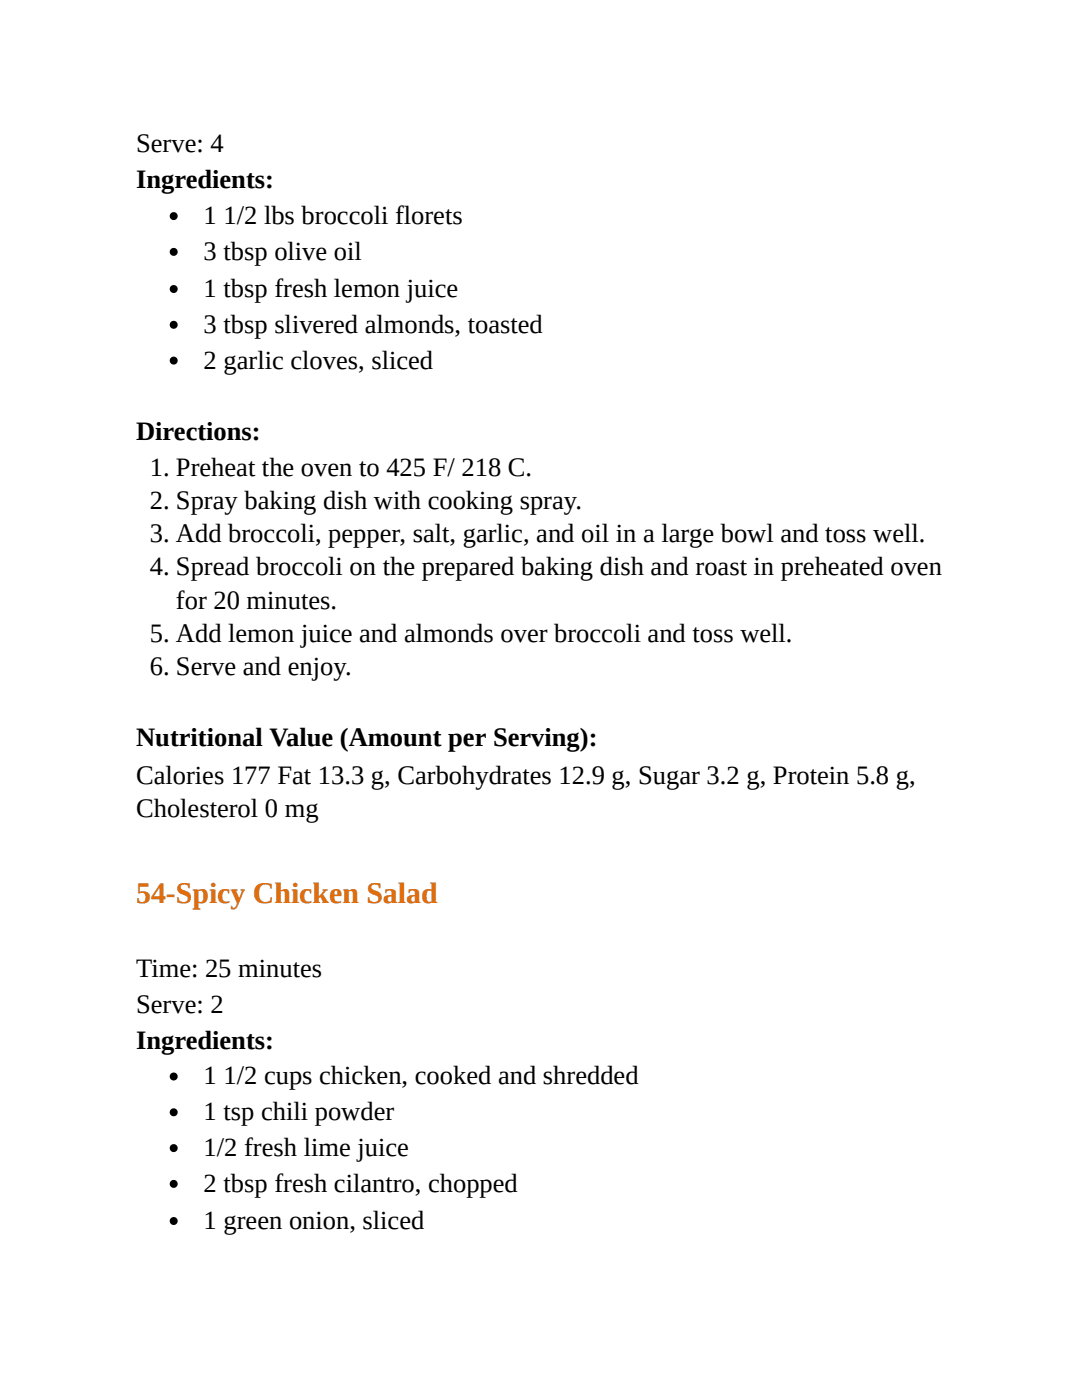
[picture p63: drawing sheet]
<svg xmlns="http://www.w3.org/2000/svg" width="216mm" height="279mm" viewBox="0 0 216 279" stroke-linecap="round" stroke-linejoin="round" font-family="sans-serif">
<defs><g id="words">
<text font-size="6" fill="#e36c0a" x="27.2" y="180.2">54-Spicy Chicken Salad</text>
<g font-size="5.3">
<text x="27.2" y="30.4">Serve: 4</text>
<text x="27.2" y="37.6">Ingredients:</text>
<text x="40.6" y="44.7">1 1/2 lbs broccoli florets</text>
<text x="40.6" y="51.9">3 tbsp olive oil</text>
<text x="40.6" y="59.3">1 tbsp fresh lemon juice</text>
<text x="40.6" y="66.4">3 tbsp slivered almonds, toasted</text>
<text x="40.6" y="73.6">2 garlic cloves, sliced</text>
<text x="27.2" y="87.8">Directions:</text>
<text x="29.9" y="95">1. Preheat the oven to 425 F/ 218 C.</text>
<text x="29.9" y="101.6">2. Spray baking dish with cooking spray.</text>
<text x="29.9" y="108.2">3. Add broccoli, pepper, salt, garlic, and oil in a large bowl and toss well.</text>
<text x="29.9" y="114.8">4. Spread broccoli on the prepared baking dish and roast in preheated oven</text>
<text x="35.1" y="121.4">for 20 minutes.</text>
<text x="29.9" y="128.1">5. Add lemon juice and almonds over broccoli and toss well.</text>
<text x="29.9" y="134.7">6. Serve and enjoy.</text>
<text x="27.2" y="149">Nutritional Value (Amount per Serving):</text>
<text x="27.2" y="156.4">Calories 177 Fat 13.3 g, Carbohydrates 12.9 g, Sugar 3.2 g, Protein 5.8 g,</text>
<text x="27.2" y="163">Cholesterol 0 mg</text>
<text x="27.2" y="195">Time: 25 minutes</text>
<text x="27.2" y="202.1">Serve: 2</text>
<text x="27.2" y="209.3">Ingredients:</text>
<text x="40.6" y="216.4">1 1/2 cups chicken, cooked and shredded</text>
<text x="40.6" y="223.6">1 tsp chili powder</text>
<text x="40.6" y="230.7">1/2 fresh lime juice</text>
<text x="40.6" y="237.9">2 tbsp fresh cilantro, chopped</text>
<text x="40.6" y="245.3">1 green onion, sliced</text>
</g>
</g></defs>
<g fill="#000">
<circle cx="34.7" cy="50.3" r=".79"/>
<circle cx="34.7" cy="43.1" r=".79"/>
<circle cx="34.7" cy="57.7" r=".79"/>
<circle cx="34.7" cy="64.8" r=".79"/>
<circle cx="34.7" cy="72" r=".79"/>
<circle cx="34.7" cy="214.8" r=".79"/>
<circle cx="34.7" cy="236.3" r=".79"/>
<circle cx="34.7" cy="229.1" r=".79"/>
<circle cx="34.7" cy="222" r=".79"/>
<circle cx="34.7" cy="243.7" r=".79"/>
</g>
<use href="#words"/>
</svg>
